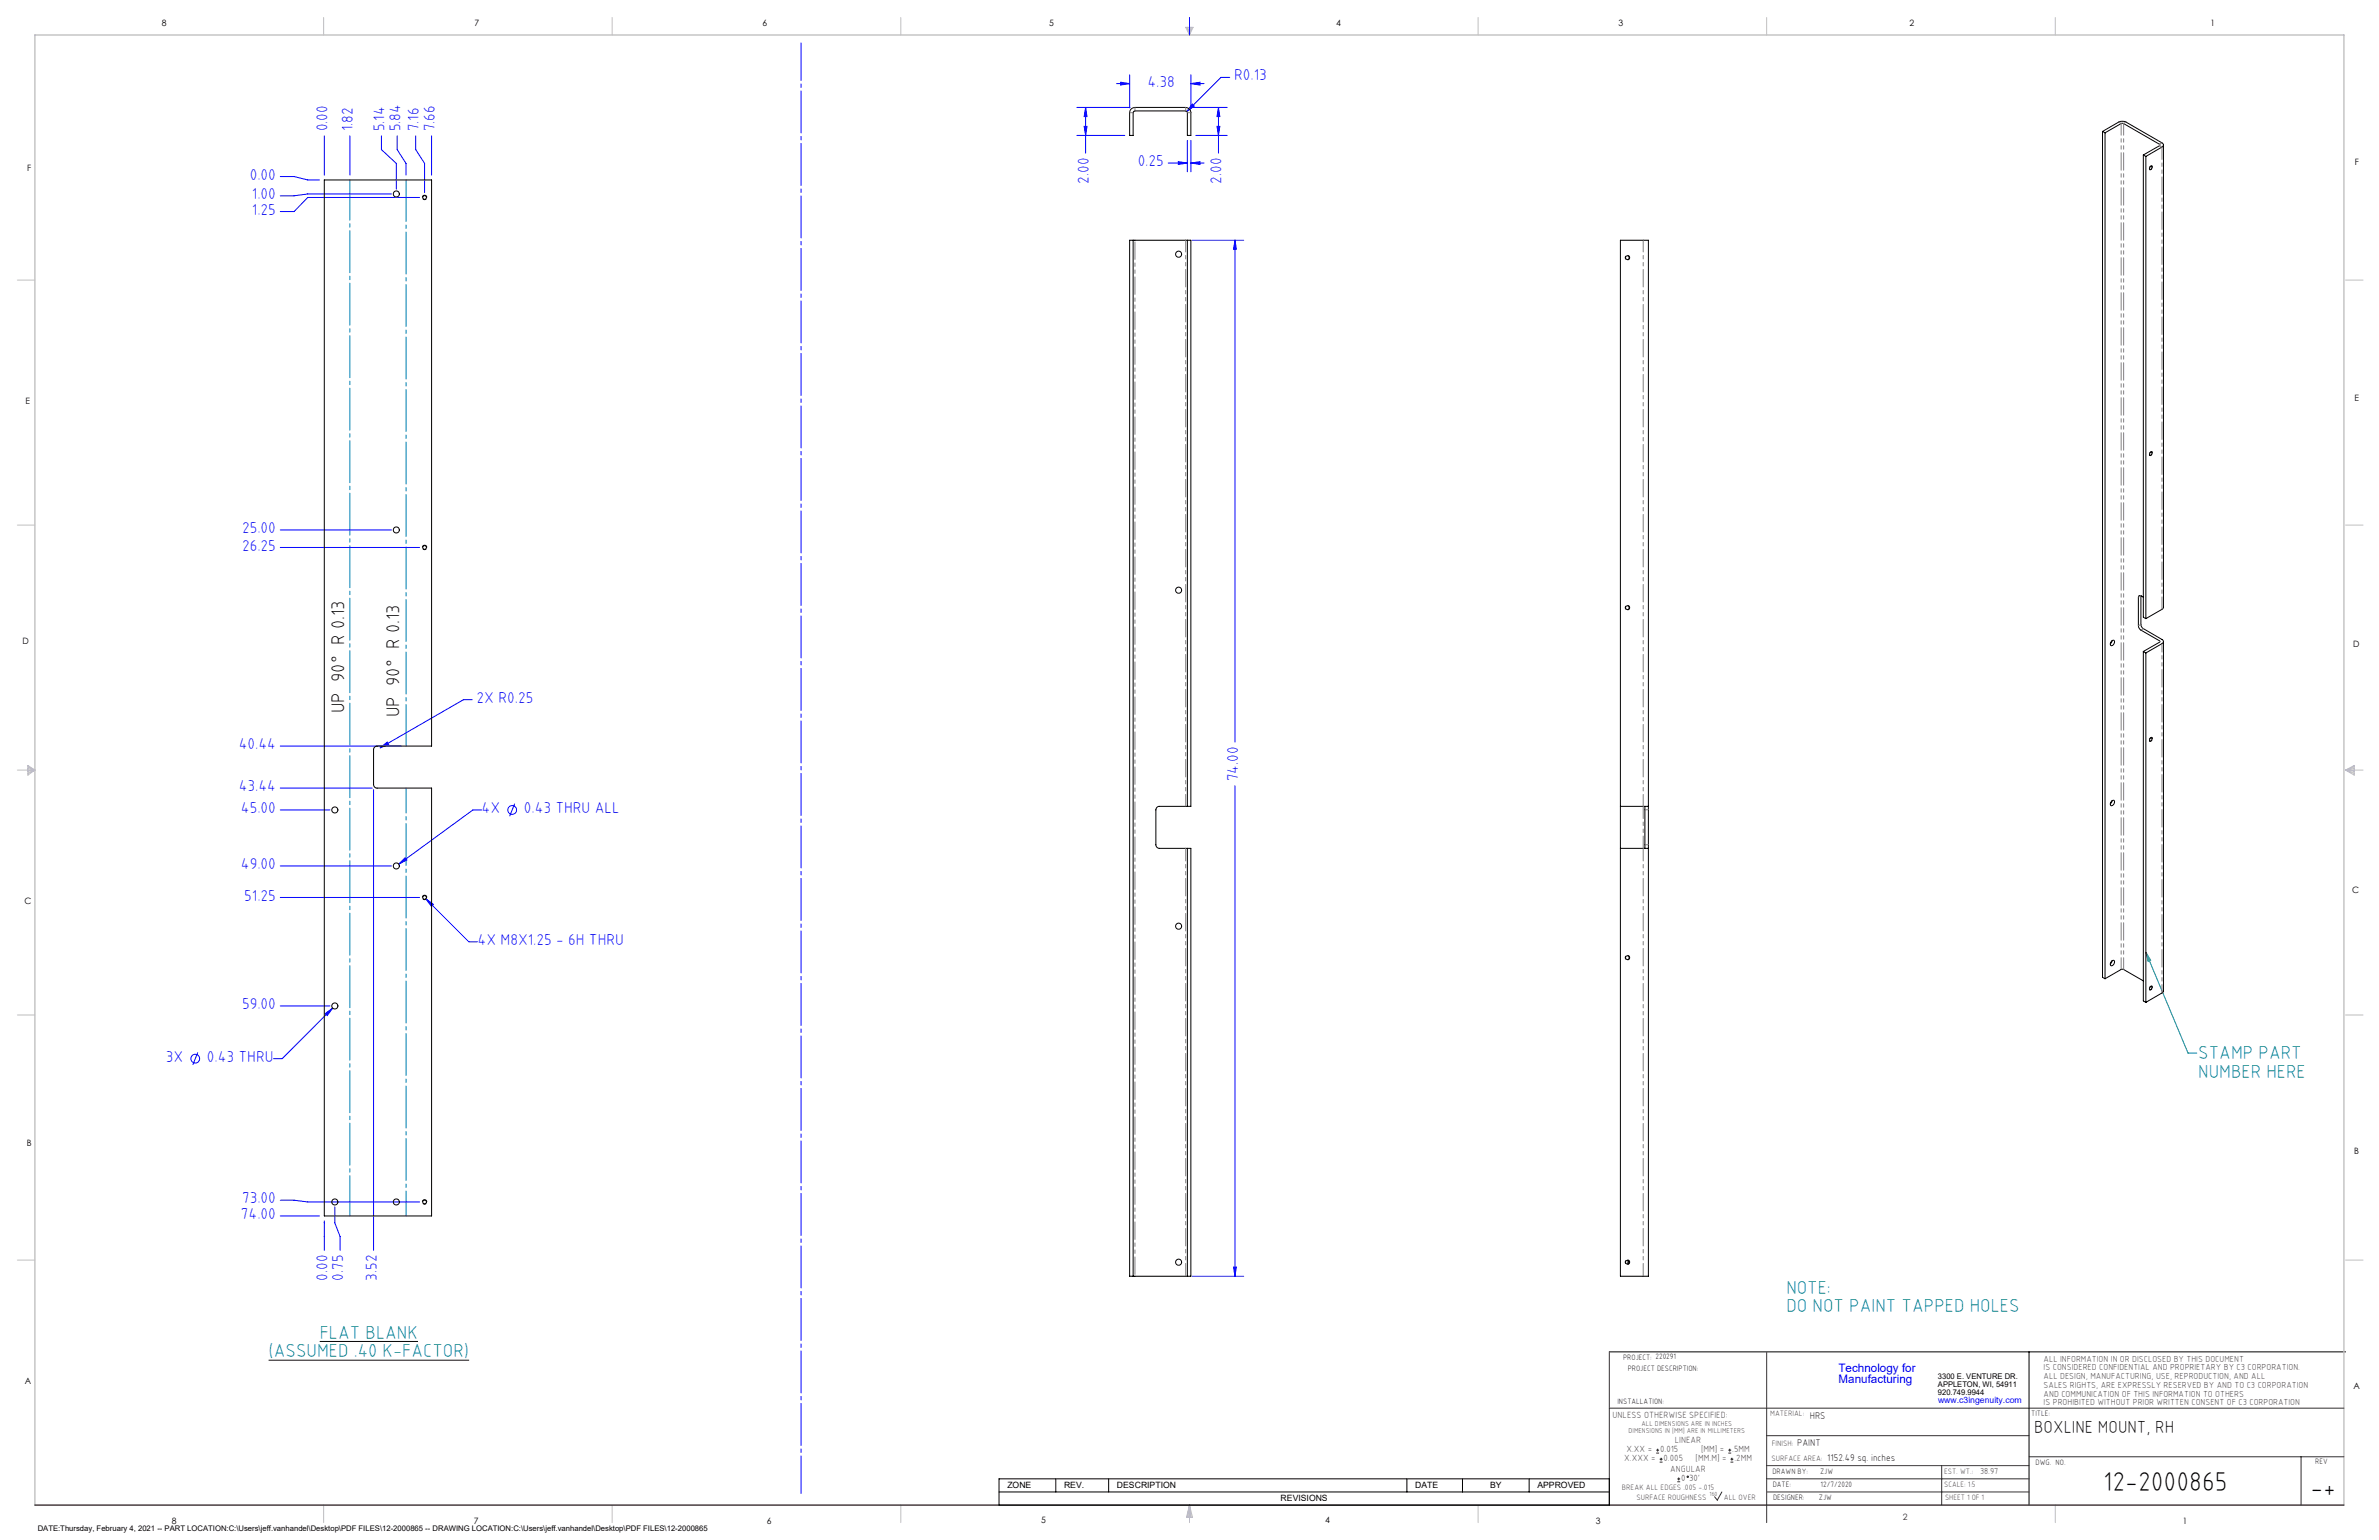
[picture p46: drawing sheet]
<svg xmlns="http://www.w3.org/2000/svg" width="864mm" height="559mm" viewBox="0 0 864 559" stroke-linecap="round" stroke-linejoin="round" font-family="sans-serif">
<defs><g id="words">
<g font-size="9.9">
<text x="763.5" y="541.1">12-2000865</text>
<text x="838.7" y="543.2">-+</text>
</g>
<g font-size="6.8">
<text x="125" y="258.8" transform="rotate(-90 125 258.8)">UP 90° R 0.13</text>
<text x="145.1" y="260.3" transform="rotate(-90 145.1 260.3)">UP 90° R 0.13</text>
</g>
<g font-size="6.8" fill="#008080">
<text x="798" y="384.4">STAMP PART</text>
<text x="798" y="391.2">NUMBER HERE</text>
<text x="648.5" y="469.4">NOTE:</text>
<text x="648.5" y="476.2">DO NOT PAINT TAPPED HOLES</text>
<text x="116.1" y="485.7">FLAT BLANK</text>
<text x="97.5" y="492.5">(ASSUMED .40 K-FACTOR)</text>
</g>
<text font-size="6.3" x="738.4" y="519.9">BOXLINE MOUNT, RH</text>
<g font-size="5.7" fill="#00f">
<text x="448" y="29.2">R0.13</text>
<text x="416.5" y="31.5">4.38</text>
<text x="118.9" y="47.7" transform="rotate(-90 118.9 47.7)">0.00</text>
<text x="128.1" y="47.7" transform="rotate(-90 128.1 47.7)">1.82</text>
<text x="139.6" y="47.7" transform="rotate(-90 139.6 47.7)">5.14</text>
<text x="145.3" y="47.7" transform="rotate(-90 145.3 47.7)">5.84</text>
<text x="152.1" y="47.7" transform="rotate(-90 152.1 47.7)">7.16</text>
<text x="157.8" y="47.7" transform="rotate(-90 157.8 47.7)">7.66</text>
<text x="90.7" y="65.2">0.00</text>
<text x="413" y="60.3">0.25</text>
<text x="395.2" y="66.7" transform="rotate(-90 395.2 66.7)">2.00</text>
<text x="443.4" y="66.7" transform="rotate(-90 443.4 66.7)">2.00</text>
<text x="91.4" y="72.1">1.00</text>
<text x="91.4" y="77.9">1.25</text>
<text x="87.9" y="193.4">25.00</text>
<text x="87.9" y="199.8">26.25</text>
<text x="173" y="255">2X R0.25</text>
<text x="86.7" y="271.8">40.44</text>
<text x="86.7" y="287.1">43.44</text>
<text x="449.5" y="283.5" transform="rotate(-90 449.5 283.5)">74.00</text>
<text x="87.5" y="295">45.00</text>
<text x="174.8" y="295">4X</text>
<text x="190.1" y="295">0.43 THRU ALL</text>
<text x="87.5" y="315.3">49.00</text>
<text x="88.7" y="326.8">51.25</text>
<text x="173.4" y="342.8">4X M8X1.25 - 6H THRU</text>
<text x="87.9" y="366.1">59.00</text>
<text x="60.2" y="385.3">3X</text>
<text x="75.1" y="385.3">0.43 THRU</text>
<text x="87.9" y="436.6">73.00</text>
<text x="87.5" y="442.3">74.00</text>
<text x="118.9" y="464.8" transform="rotate(-90 118.9 464.8)">0.00</text>
<text x="124.6" y="464.8" transform="rotate(-90 124.6 464.8)">0.75</text>
<text x="136.8" y="464.8" transform="rotate(-90 136.8 464.8)">3.52</text>
</g>
<g font-size="4.2" fill="#00f">
<text x="667.4" y="497.7">Technology for</text>
<text x="667.4" y="502">Manufacturing</text>
</g>
<g font-size="3.5">
<text x="657" y="514.9">HRS</text>
<text x="652.4" y="524.7">PAINT</text>
<text x="663.3" y="530.1">1152.49 sq. inches</text>
</g>
<g font-size="3.3" fill="#382c30">
<text x="585.4" y="514.4">UNLESS OTHERWISE SPECIFIED:</text>
<text x="590.4" y="526.8">X.XX =</text>
<text x="602.6" y="526.8">0.015</text>
<text x="608" y="523.6">LINEAR</text>
<text x="617.5" y="526.8">[MM] =</text>
<text x="628.8" y="526.8">.5MM</text>
<text x="589.6" y="530.1">X.XXX =</text>
<text x="603.9" y="530.1">0.005</text>
<text x="606.3" y="534">ANGULAR</text>
<text x="615.5" y="530.1">[MM.M] =</text>
<text x="629.6" y="530.1">.2MM</text>
<text x="610.3" y="537.3">0</text>
<text x="613.2" y="537.3">30'</text>
</g>
<g font-size="3.2">
<text x="58.8" y="9.6">8</text>
<text x="172.3" y="9.5">7</text>
<text x="276.8" y="9.5">6</text>
<text x="380.9" y="9.6">5</text>
<text x="485" y="9.5">4</text>
<text x="587.5" y="9.5">3</text>
<text x="693.1" y="9.5">2</text>
<text x="802.4" y="9.5">1</text>
<text x="854.9" y="59.8">F</text>
<text x="9.9" y="62">F</text>
<text x="9.3" y="146.5">E</text>
<text x="854.7" y="145.5">E</text>
<text x="8.2" y="233.6">D</text>
<text x="854.3" y="234.9">D</text>
<text x="8.9" y="328.1">C</text>
<text x="853.9" y="324.1">C</text>
<text x="9.7" y="415.8">B</text>
<text x="854.6" y="418.6">B</text>
<text x="9" y="502">A</text>
<text x="854.3" y="503.9">A</text>
<text x="62.3" y="552.9">8</text>
<text x="172" y="552.9">7</text>
<text x="278.3" y="552.9">6</text>
<text x="377.9" y="552.8">5</text>
<text x="481" y="552.8">4</text>
<text x="579.3" y="552.8">3</text>
<text x="792.4" y="552.8">1</text>
</g>
<g font-size="3.2" fill="#382c30">
<text x="741.9" y="494.1">ALL INFORMATION IN OR DISCLOSED BY THIS DOCUMENT</text>
<text x="741.9" y="497.3">IS CONSIDERED CONFIDENTIAL AND PROPRIETARY BY C3 CORPORATION.</text>
<text x="741.9" y="500.4">ALL DESIGN, MANUFACTURING, USE, REPRODUCTION, AND ALL</text>
<text x="741.9" y="503.6">SALES RIGHTS, ARE EXPRESSLY RESERVED BY AND TO C3 CORPORATION</text>
<text x="741.9" y="506.8">AND COMMUNICATION OF THIS INFORMATION TO OTHERS</text>
<text x="741.9" y="510">IS PROHIBITED WITHOUT PRIOR WRITTEN CONSENT OF C3 CORPORATION</text>
<text x="718.8" y="534.7">38.97</text>
<text x="690.7" y="551.6">2</text>
</g>
<text font-size="3.1" fill="#00f" x="703.5" y="509.2">www.c3ingenuity.com</text>
<g font-size="3.1">
<text x="365.7" y="540">ZONE</text>
<text x="386.3" y="540">REV.</text>
<text x="405.5" y="540">DESCRIPTION</text>
<text x="464.9" y="544.8">REVISIONS</text>
<text x="513.7" y="540">DATE</text>
<text x="540.9" y="540">BY</text>
<text x="558.1" y="540">APPROVED</text>
</g>
<g font-size="2.8">
<text x="589.2" y="493.3">PROJECT: 220291</text>
<text x="590.9" y="497.3">PROJECT DESCRIPTION:</text>
<text x="703.5" y="500.5">3300 E. VENTURE DR.</text>
<text x="703.5" y="503.3">APPLETON, WI, 54911</text>
<text x="587.1" y="509.6">INSTALLATION:</text>
<text x="703.5" y="506.2">920.749.9944</text>
<text x="737.3" y="513.8">TITLE:</text>
<text x="738.9" y="531.5">DWG. NO.</text>
<text x="840.5" y="531.3">REV</text>
<text x="643.4" y="534.9">DRAWN BY:</text>
<text x="643.5" y="539.7">DATE:</text>
<text x="660.7" y="534.7">ZJW</text>
<text x="660.9" y="539.6">12/7/2020</text>
<text x="643.6" y="544.4">DESIGNER:</text>
<text x="660.3" y="544.3">ZJW</text>
<text x="13.7" y="555.5">DATE:Thursday, February 4, 2021 -- PART LOCATION:C:\Users\jeff.vanhandel\Desktop\PDF FILES\12-2000865 -- DRAWING LOCATION:C:\Users\jeff.vanhandel\Desktop\PDF FILES\12-2000865</text>
</g>
<g font-size="2.8" fill="#382c30">
<text x="642.6" y="513.8">MATERIAL:</text>
<text x="643.2" y="524.8">FINISH:</text>
<text x="643.1" y="530.1">SURFACE AREA:</text>
<text x="705.7" y="534.7">EST. WT.:</text>
<text x="705.7" y="539.7">SCALE: 1:5</text>
<text x="588.8" y="540.5">BREAK ALL EDGES .005 -.015</text>
<text x="594" y="544.2">SURFACE ROUGHNESS</text>
<text x="625.8" y="544.2">ALL OVER</text>
<text x="706.1" y="544.4">SHEET 1 OF 1</text>
</g>
<g font-size="2.5" fill="#382c30">
<text x="591.2" y="520.1">DIMENSIONS IN [MM] ARE IN MILLIMETERS</text>
<text x="595.9" y="517.3">ALL DIMENSIONS ARE IN INCHES</text>
</g>
<text font-size="2.2" fill="#382c30" x="620.6" y="542.9">160</text>
</g></defs>
<path d="M97.5 493.6h72.8M116.1 486.8h35.6M584.2 490.5h267.3M736.6 490.5v55.6M362.7 536.6h221.5v9.5h-221.5zM383.3 536.6v4.8M402.4 536.6v4.8M510.7 536.6v4.8M530.9 536.6v4.8M555.1 536.6v4.8M362.7 541.4h221.5" fill="none" stroke="#000" stroke-width=".36"/>
<g fill="none" stroke="#c0c0c0" stroke-width=".36">
<path d="M117.5 6.4v6.3M222.2 6.4v6.3M327 6.4v6.3M430.4 9.9h2.7l-1.3 2.8zM430.9 9.9l.9 2.8M431.2 9.9l.6 2.8M432.1 9.9l-.3 2.8M432.6 9.9l-.8 2.8M536.6 6.4v6.3M641.3 6.4v6.3M746.1 6.4v6.3M6.3 101.6h6.4"/>
<path d="M851.5 101.6h6.3M6.3 190.5h6.4M851.5 190.5h6.3M6.3 279.4h6.4M10.1 277.7l2.6 1.7-2.6 1.9zM10.1 278.2l2.6 1.2M10.1 278.8l2.6 .6M12.7 279.4l-2.6 1.2M12.7 279.4l-2.6 .5M851.5 279.4h6.3M851.5 279.4l3.1 .5M851.5 279.4l3.1 1.2"/>
<path d="M851.5 279.4l3.1-1.7v3.6zM854.6 278.8l-3.1 .6M854.6 278.2l-3.1 1.2M6.3 368.3h6.4M851.5 368.3h6.3M6.3 457.2h6.4M851.5 457.2h6.3M117.5 546.1v6.4M222.2 546.1v6.4M327 546.1v6.4M431.8 546.1v6.4M431.8 546.1l1.1 4.5h-2.2z"/>
<path d="M431.8 546.1l.6 4.5M431.8 546.1l-.9 4.5M431.8 546.1l-.4 4.5M431.8 546.1l.3 4.5M536.6 546.1v6.4M746.1 546.1v6.4"/>
</g>
<path d="M12.7 546.1v-533.4h838.2v533.4" fill="none" stroke="#c0c0c0" stroke-width=".5"/>
<g fill="none" stroke="#00f" stroke-width=".36">
<path d="M431.8 6.4v6.3M390.9 39h19.3M394.1 39l.5 3.3h-1zM394.1 39v16.6M405.3 30.3h4.8M406.8 29.8l3.3 .5-3.3 .6zM410.1 27.2v11.9M432.2 39h13.3M432.3 30.3l3.3-.5v1.1zM432.3 27.2v11.9M432.3 30.3h4.8M432.8 37.7l.7 .8-2.7 2z"/>
<path d="M442.3 39v16.6M442.3 39l.5 3.3h-1zM446.4 28.1h-3.2l-12.4 12.4M117.7 49.3v14.2M127 49.3v14.2M138.5 49.3v5l5.4 5v9.3M144.2 49.3v5l3.2 5v4.2M150.9 49.3v5l3.2 5v10.6M156.7 49.3v14.2M390.9 49.1h17.4M393.6 45.9h1l-.5 3.2zM424.1 59.2h6.9"/>
<path d="M427.7 58.7l3.3 .5-3.3 .5zM431 50.9v11.4M432.3 59.2l3.3-.5v1zM432.3 50.9v11.4M432.3 59.2h4.8M434.1 49.1h11.4M441.8 45.9h1l-.5 3.2zM101.7 64.1h5.1l4.9 1.2h4.3M142.1 70.4h-30.4l-4.9 .6h-5.1M152.3 71.6h-40.6l-4.9 5.2h-5.1M432.8 87.2h18.7M448.3 87.2v182"/>
<path d="M448.3 87.2l.5 3.3h-1zM101.7 192.3h40.4M101.7 198.6h50.6M171.4 253.9h-3.2l-30.2 17.5M101.7 270.7h43.9M138 271.4l2.6-2.1 .5 .9zM101.7 286h33.4M101.7 293.9h18.1M135.6 286.5v167.2M174.8 293.9h-3.1l-27 19.7M186.8 291.6l-1.8 4.6M448.3 285.1v178"/>
<path d="M101.7 314.2h40.4M147.1 311.2l.6 .8-3 1.6zM101.7 325.6h50.6M154.6 326.1l2.7 2-.7 .7zM154.6 326.1l15.6 15.6h3.2M101.7 365h18.1M118.1 367.8l2.7-2-2 2.7zM120.8 365.8l-18.4 18.3h-3.1M71.8 381.9l-1.8 4.5M101.7 435.5h5.1l4.9 .6h40.6M121.5 437.9v5.8l2 5v5M101.7 441.2h14.3"/>
<path d="M117.7 443v10.7M447.8 459.8h1l-.5 3.3zM432.8 463.1h18.7"/>
<circle cx="185.9" cy="293.9" r="1.59"/>
<circle cx="70.9" cy="384.1" r="1.59"/>
</g>
<path d="M584.2 490.5v55.6M641.3 490.7v61.8M584.2 511h266.7M641.3 520.9h95.3M641.3 531.8h95.3M641.3 536.6h95.3M704.8 531.8v14.3M736.6 528.6h114.3M835.3 528.6v17.5M625.1 541.4l-1.7 2.9-1-1.2M641.3 541.4h95.3" fill="none" stroke="#382c30" stroke-width=".36"/>
<path d="M12.7 546.1h838.2" fill="none" stroke="#382c30" stroke-width=".5"/>
<path d="M780.8 60.2a.63 .63 0 0 1 .6 .6 .63 .63 0 0 1-.5 .7l-.2 .1a.69 .69 0 0 1-.5-.7 .69 .69 0 0 1 .6-.7M780.8 163.9a.63 .63 0 0 1 .6 .6 .63 .63 0 0 1-.5 .7l-.2 .1a.69 .69 0 0 1-.5-.7 .69 .69 0 0 1 .6-.7M780.8 267.6a.63 .63 0 0 1 .6 .6 .63 .63 0 0 1-.5 .7l-.2 .1a.69 .69 0 0 1-.5-.7 .69 .69 0 0 1 .6-.7M780.8 357.9a.63 .63 0 0 1 .6 .5 .63 .63 0 0 1-.5 .7l-.2 .1a.69 .69 0 0 1-.5-.7 .69 .69 0 0 1 .6-.6" fill="none" stroke="#000" stroke-width=".36" stroke-dasharray="1.3 .6" stroke-dashoffset=".5" stroke-linecap="butt"/>
<path d="M154.1 70.8a.8 .8 0 0 0-.7 1.2 .8 .8 0 0 0 1.4 .1 .8 .8 0 0 0-.5-1.2l-.2-.1M591.6 93.5a.8 .8 0 0 0-1.2-.7 .8 .8 0 0 0-.1 1.3 .8 .8 0 0 0 1.3-.5v-.1M154.1 197.8a.8 .8 0 0 0-.7 1.2 .8 .8 0 0 0 1.4 .1 .8 .8 0 0 0-.5-1.2l-.2-.1M591.6 220.5a.8 .8 0 0 0-1.2-.7 .8 .8 0 0 0-.1 1.3 .8 .8 0 0 0 1.3-.5v-.1M154.1 324.8a.8 .8 0 0 0-.7 1.2 .8 .8 0 0 0 1.4 .1 .8 .8 0 0 0-.5-1.2l-.2-.1M591.6 347.5a.8 .8 0 0 0-1.2-.7 .8 .8 0 0 0-.1 1.3 .8 .8 0 0 0 1.3-.5v-.1M154.1 435.3a.8 .8 0 0 0-.7 1.2 .8 .8 0 0 0 1.4 .1 .8 .8 0 0 0-.5-1.3h-.2M591.6 458a.8 .8 0 0 0-1.2-.7 .8 .8 0 0 0-.1 1.3 .8 .8 0 0 0 1.3-.5v-.1" fill="none" stroke="#000" stroke-width=".36" stroke-dasharray="1.3 .6" stroke-linecap="butt"/>
<path d="M779 345.5l15.3 36.6h3.2M779 345.5l1.7 2.9-.9 .4z" fill="none" stroke="#008080" stroke-width=".36"/>
<path d="M147.4 270.7v-205.4" fill="none" stroke="#0080c0" stroke-width=".36" stroke-dasharray="15.2 1.3 1.3 1.3" stroke-dashoffset=".2"/>
<path d="M147.4 441.2v-155.2" fill="none" stroke="#0080c0" stroke-width=".36" stroke-dasharray="15.2 1.3 1.3 1.3" stroke-dashoffset="6.2"/>
<path d="M127 65.3v375.9" fill="none" stroke="#0080c0" stroke-width=".36" stroke-dasharray="15.2 1.3 1.3 1.3" stroke-dashoffset=".6"/>
<path d="M290.8 15.6v526.3" fill="none" stroke="#00f" stroke-width=".36" stroke-dasharray="15.2 1.3 1.3 1.3" stroke-dashoffset="1.7"/>
<path d="M779 345.5l1.7 2.9-.9 .4z" fill="#008080"/>
<g fill="#00f">
<path d="M432.8 37.7l-2 2.8 2.7-2zM154.6 326.1l2 2.7 .7-.7zM118.1 367.8l.7 .7 2-2.7zM144.7 313.6l3-1.6-.6-.8zM138 271.4l3.1-1.2-.5-.9z"/>
<path d="M406.8 29.8l3.3 .5-3.3 .6zM432.3 30.3l3.3-.5v1.1z"/>
<path d="M432.3 59.2l3.3-.5v1zM427.7 58.7l3.3 .5-3.3 .5z"/>
<path d="M393.6 45.9h1l-.5 3.2zM394.1 39l.5 3.3h-1z"/>
<path d="M442.3 39l.5 3.3h-1zM441.8 45.9h1l-.5 3.2z"/>
<path d="M448.3 87.2l.5 3.3h-1zM447.8 459.8h1l-.5 3.3z"/>
</g>
<g fill="none" stroke="#000" stroke-width=".36">
<path d="M410.6 39.5l1.4-.5h18.4a1.93 1.93 0 0 1 1.9 1.9v8.2h-1.3v-8.3l-.6-.5h-18.7l-.4 .6v8.2h-1.2v-8.2zM763.2 47.7l5.9-3.4a2.99 2.99 0 0 1 2.7 0l13 7.5a.82 .82 0 0 1 .6 .8 .82 .82 0 0 1-.6 .8l-5.8 3.4M763.2 47.7l1 .5M763.2 47.7v306.9l1 .5M764.2 48.2l5.9-3.4 .6-.1 13.3 7.8-.1 .4-5.8 3.3M764.2 48.2v306.9M778.1 56.2l.9 .6M778.1 56.2v167.8l.9 .5M779 56.8v167.7M785.4 52.6v167.7l-.6 .8-5.8 3.4M117.7 65.3h39v205.4h-19.8a1.33 1.33 0 0 0-1.3 1.3v12.7a1.26 1.26 0 0 0 1.3 1.3h19.8v155.2h-39zM780.6 60.5l.3-.2a.58 .58 0 0 1 .2 .8 .58 .58 0 0 1-.8 .2z"/>
<path d="M411.3 87.2h19.7M411.3 87.2h-1.2v375.9h1.2M411.3 87.2v375.9M431 87.2v205.4M431 87.2h1.3v205.4h-1.3M780.6 164.2l.3-.2a.56 .56 0 0 1 .2 .8 .56 .56 0 0 1-.8 .2zM777.2 216.2a.58 .58 0 0 0-.7-.1 .58 .58 0 0 0-.2 .6l.1 11.1 .6 .7 7.1 4.2-6 3.7M777.2 216.2l.1 11 .6 .8 6.9 4a.82 .82 0 0 1 .6 .8 .82 .82 0 0 1-.6 .8l-5.8 3.3M777.2 216.2l.9 .5M766.6 232.6a.61 .61 0 0 1 .9-.2 .61 .61 0 0 1 0 1 .82 .82 0 0 1-.5 .8 .82 .82 0 0 1-.9-.2l.1-.7zM766.7 232.5l-.6 1.1M778.1 236.4v126.8l.9 .5"/>
<path d="M778.1 236.4l.9 .5M779 236.9v126.8M785.4 232.8v126.8l-.4 .6-6 3.5M780.6 267.9l.3-.2a.58 .58 0 0 1 .2 .8 .58 .58 0 0 1-.8 .2zM431 292.6h-10.1a1.26 1.26 0 0 0-1.3 1.3v12.7a1.33 1.33 0 0 0 1.3 1.2h10.1M588.2 292.6h10.2M597.1 292.6v15.2M598.4 292.6v-205.4h-10.2v375.9h10.2v-155.3M598.4 292.6v15.2M766.6 290.6a.61 .61 0 0 1 .9-.1 .61 .61 0 0 1 0 .9 .82 .82 0 0 1-.5 .8 .82 .82 0 0 1-.9-.2l.1-.7zM766.7 290.6l-.6 1.1M431 307.8h1.3v155.3h-1.3"/>
<path d="M431 307.8v155.3M588.2 307.8h10.2M764.2 355.1l5.9-3.4h.4l7.6 4.2M766.6 348.7a.6 .6 0 0 1 .9-.1 .6 .6 0 0 1 0 .9 .84 .84 0 0 1-.5 .8 .84 .84 0 0 1-.9-.2l.1-.7zM766.7 348.7l-.6 1M780.6 358.1l.3-.2a.56 .56 0 0 1 .2 .8 .56 .56 0 0 1-.8 .2zM591.1 457.4v1.2M411.3 463.1h19.7"/>
<circle cx="143.9" cy="70.4" r="1.1"/>
<circle cx="154.1" cy="71.7" r=".68"/>
<circle cx="427.9" cy="92.3" r="1.09"/>
<circle cx="590.8" cy="93.5" r=".68"/>
<circle cx="143.9" cy="192.3" r="1.1"/>
<circle cx="154.1" cy="198.7" r=".68"/>
<circle cx="427.9" cy="214.2" r="1.09"/>
<circle cx="590.8" cy="220.5" r=".68"/>
<circle cx="121.6" cy="293.9" r="1.1"/>
<circle cx="143.9" cy="314.2" r="1.1"/>
<circle cx="154.1" cy="325.7" r=".68"/>
<circle cx="427.9" cy="336.1" r="1.09"/>
<circle cx="590.8" cy="347.5" r=".68"/>
<circle cx="121.6" cy="365" r="1.1"/>
<circle cx="121.6" cy="436.1" r="1.1"/>
<circle cx="143.9" cy="436.1" r="1.1"/>
<circle cx="154.1" cy="436.2" r=".68"/>
<circle cx="427.9" cy="458" r="1.09"/>
<circle cx="590.8" cy="458" r=".68"/>
</g>
<path d="M412 463.1v-376" fill="none" stroke="#808080" stroke-width=".36" stroke-dasharray="6.3 1.3 1.3 1.3 1.3 1.3" stroke-dashoffset="-.6"/>
<path d="M430.4 307.8v155.3M596.5 307.8v155.3" fill="none" stroke="#808080" stroke-width=".36" stroke-dasharray="6.3 1.3 1.3 1.3 1.3 1.3" stroke-dashoffset="1.7"/>
<path d="M770 44.8v307M430.4 87.1v205.5M596.5 87.1v205.5M770.9 351.8v-307" fill="none" stroke="#808080" stroke-width=".36" stroke-dasharray="6.3 1.3 1.3 1.3 1.3 1.3" stroke-dashoffset="2.1"/>
<g fill="none" stroke="#808080" stroke-width=".36" stroke-dasharray="6.3 1.3 1.3 1.3 1.3 1.3">
<path d="M411.4 40.9h-1.3M412 40.3v-1.3M430.4 40.3v-1.3M431.1 40.9h1.2M770 44.8l-.9-.5M770.9 44.8l.9-.5M783.9 52.8l.9 .6M783.9 52.3l.9-.5M783.9 52.3v.5M777.2 216.2l-.9 .5M777.2 226.5l-.9 .6M778.1 228.1l-.9 .5"/>
<path d="M783.9 232.5v.5M598.4 293.8h-1.3M598.4 306.5h-1.3"/>
</g>
<path d="M784.8 53.4v167.7M596.5 292.6v15.2" fill="none" stroke="#808080" stroke-width=".36" stroke-dasharray="6.3 1.3 1.3 1.3 1.3 1.3" stroke-dashoffset="1.9"/>
<path d="M784.8 233.5v126.8" fill="none" stroke="#808080" stroke-width=".36" stroke-dasharray="6.3 1.3 1.3 1.3 1.3 1.3" stroke-dashoffset="3.3"/>
<g fill="none" stroke="#382c30" stroke-width=".36">
<path d="M601.2 527.3h1.1M601.2 526.2h1.1M601.7 525.7v1M602.5 530.5h1M602.5 529.5h1M603 529v1M608.9 537.7h1M608.9 536.6h1M609.4 536.1v1.1M627.4 527.3h1M627.4 526.2h1M627.9 525.7v1"/>
<path d="M628.2 530.5h1M628.2 529.5h1M628.7 529v1"/>
<circle cx="612.7" cy="535.9" r=".27"/>
</g>
<use href="#words"/>
</svg>
